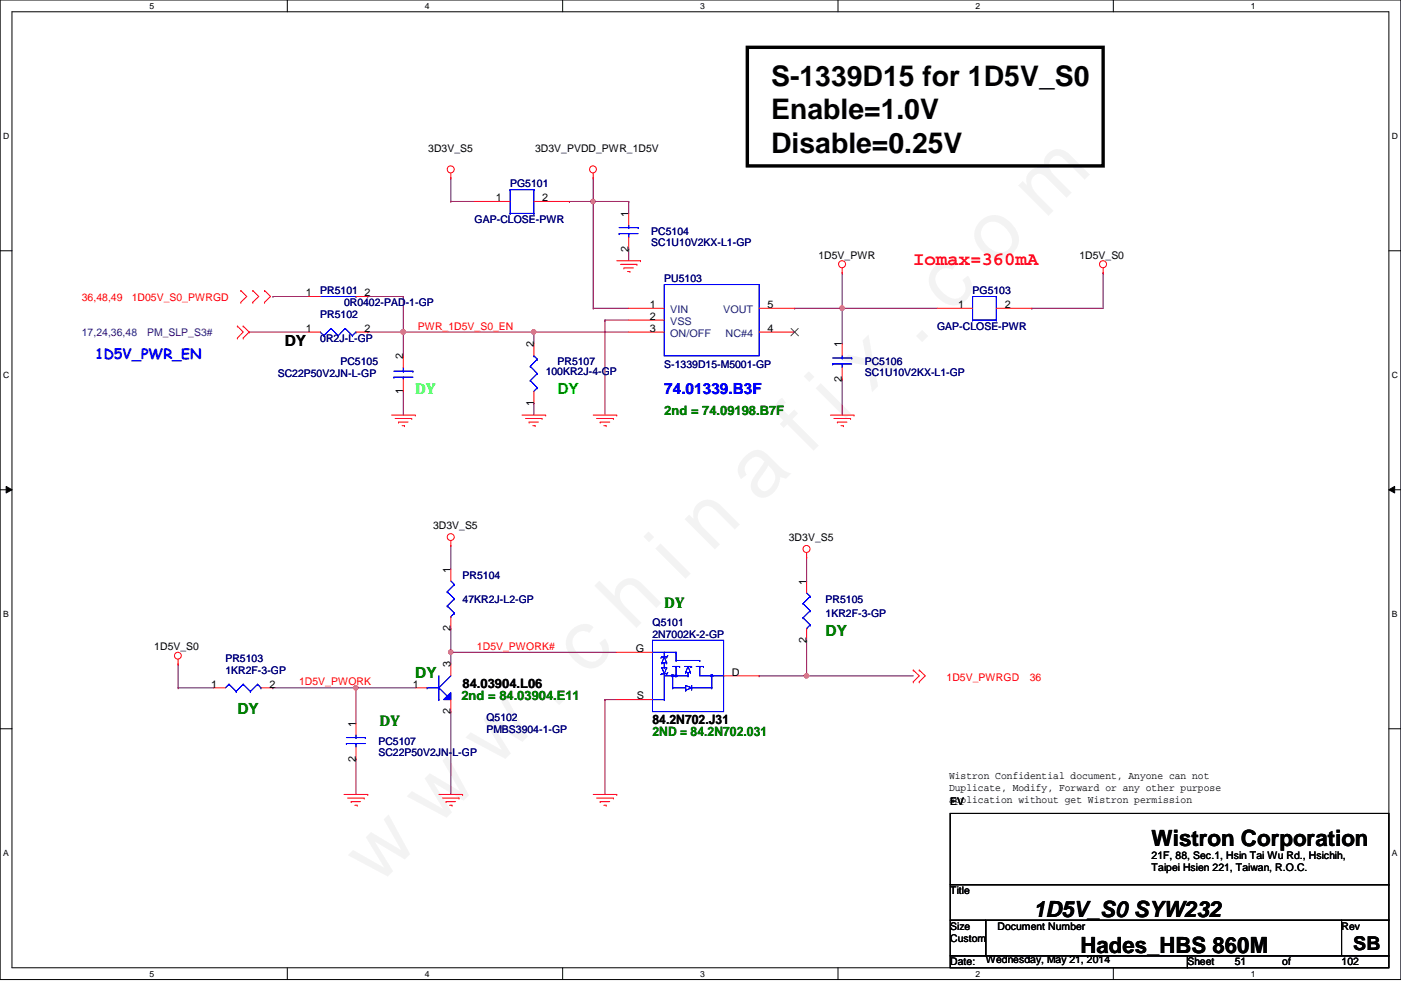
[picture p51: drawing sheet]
<svg xmlns="http://www.w3.org/2000/svg" width="297mm" height="210mm" viewBox="0 0 297 210" stroke-linecap="round" stroke-linejoin="round" font-family="sans-serif">
<defs><g id="words">
<text font-size="17.6" fill="#f0f" x="80.1" y="188" transform="rotate(-45 80.1 188)">w w w . c h i n a f i x . c o m</text>
<g font-size="6">
<text x="163.5" y="18.2">S-1339D15 for 1D5V_S0</text>
<text x="163.5" y="25.3">Enable=1.0V</text>
<text x="163.5" y="32.5">Disable=0.25V</text>
</g>
<g font-size="4.7">
<text x="244.2" y="179.4">Wistron Corporation</text>
<text x="219" y="194.4">1D5V_S0 SYW232</text>
<text x="229.1" y="202">Hades_HBS 860M</text>
</g>
<text font-size="4" fill="#f00" x="193.6" y="56.2">Iomax=360mA</text>
<text font-size="4" x="286.9" y="201.3">SB</text>
<text font-size="3.3" x="60.4" y="73.4">DY</text>
<text font-size="3.3" fill="#00ff40" x="88.1" y="83.5">DY</text>
<text font-size="3.3" fill="#0f0" x="118.2" y="83.4">DY</text>
<text font-size="3.3" fill="#00f" x="140.8" y="83.4">74.01339.B3F</text>
<g font-size="3.3" fill="#008000">
<text x="140.8" y="128.8">DY</text>
<text x="175" y="134.7">DY</text>
<text x="88.1" y="143.8">DY</text>
<text x="50.3" y="151.3">DY</text>
<text x="80.5" y="154">DY</text>
</g>
<text font-size="3" fill="#00f" x="20.1" y="76.2">1D5V_PWR_EN</text>
<g font-size="2.8" fill="#008000">
<text x="140.8" y="88.1">2nd = 74.09198.B7F</text>
<text x="97.8" y="148.4">2nd = 84.03904.E11</text>
<text x="138.3" y="156">2ND = 84.2N702.031</text>
</g>
<g font-size="2.8">
<text x="98.1" y="145.9">84.03904.L06</text>
<text x="138.3" y="153.5">84.2N702.J31</text>
</g>
<g font-size="2.2">
<text x="90.8" y="32.2">3D3V_S5</text>
<text x="113.5" y="32.2">3D3V_PVDD_PWR_1D5V</text>
<text x="105.1" y="42.7">1</text>
<text x="115" y="42.7">2</text>
<text x="133.3" y="46" transform="rotate(-90 133.3 46)">1</text>
<text x="133.3" y="53.3" transform="rotate(-90 133.3 53.3)">2</text>
<text x="173.5" y="54.8">1D5V_PWR</text>
<text x="228.9" y="54.8">1D5V_S0</text>
<text x="64.9" y="62.8">1</text>
<text x="77.3" y="62.8">2</text>
<text x="137.8" y="65.3">1</text>
<text x="162.7" y="65.3">5</text>
<text x="203.2" y="65.3">1</text>
<text x="213" y="65.3">2</text>
<text x="64.9" y="70.4">1</text>
<text x="77.3" y="70.4">2</text>
<text x="137.8" y="67.8">2</text>
<text x="137.8" y="70.4">3</text>
<text x="162.7" y="70.4">4</text>
<text x="85.5" y="76.2" transform="rotate(-90 85.5 76.2)">2</text>
<text x="113.2" y="73.7" transform="rotate(-90 113.2 73.7)">2</text>
<text x="178.5" y="73.7" transform="rotate(-90 178.5 73.7)">1</text>
<text x="85.5" y="83.5" transform="rotate(-90 85.5 83.5)">1</text>
<text x="178.5" y="81" transform="rotate(-90 178.5 81)">2</text>
<text x="113.2" y="86" transform="rotate(-90 113.2 86)">1</text>
<text x="91.8" y="112.1">3D3V_S5</text>
<text x="167.3" y="114.7">3D3V_S5</text>
<text x="95.5" y="121.4" transform="rotate(-90 95.5 121.4)">1</text>
<text x="171" y="124" transform="rotate(-90 171 124)">1</text>
<text x="32.7" y="137.8">1D5V_S0</text>
<text x="95.5" y="133.8" transform="rotate(-90 95.5 133.8)">2</text>
<text x="171" y="136.3" transform="rotate(-90 171 136.3)">2</text>
<text x="95.5" y="141.5" transform="rotate(-90 95.5 141.5)">3</text>
<text x="134.8" y="138.3">G</text>
<text x="155.2" y="143.3">D</text>
<text x="44.7" y="145.8">1</text>
<text x="57.1" y="145.8">2</text>
<text x="87.5" y="145.8">1</text>
<text x="135" y="148.3">S</text>
<text x="75.4" y="154.1" transform="rotate(-90 75.4 154.1)">1</text>
<text x="95.5" y="151.4" transform="rotate(-90 95.5 151.4)">2</text>
<text x="75.4" y="161.5" transform="rotate(-90 75.4 161.5)">2</text>
<text x="201.2" y="165.3">Wistron Confidential document, Anyone can not</text>
<text x="201.2" y="167.7">Duplicate, Modify, Forward or any other purpose</text>
<text x="201.2" y="170.2">application without get Wistron permission</text>
<text x="201.5" y="170.7">EV</text>
<text x="244.2" y="182.1">21F, 88, Sec.1, Hsin Tai Wu Rd., Hsichih,</text>
<text x="244.2" y="184.7">Taipei Hsien 221, Taiwan, R.O.C.</text>
<text x="201.5" y="189.6">Title</text>
<text x="201.5" y="197.1">Size</text>
<text x="211.5" y="197.1">Document Number</text>
<text x="284.4" y="197.1">Rev</text>
<text x="201.5" y="199.6">Custom</text>
<text x="201.5" y="204.7">Date:</text>
<text x="209" y="204.2">Wednesday, May 21, 2014</text>
<text x="251.8" y="204.7">Sheet</text>
<text x="261.8" y="204.7">51</text>
<text x="271.9" y="204.7">of</text>
<text x="284.4" y="204.7">102</text>
</g>
<g font-size="2.2" fill="#000080">
<text x="108.2" y="39.8">PG5101</text>
<text x="100.6" y="47.3">GAP-CLOSE-PWR</text>
<text x="138.1" y="49.8">PC5104</text>
<text x="138.1" y="52.1">SC1U10V2KX-L1-GP</text>
<text x="140.8" y="59.9">PU5103</text>
<text x="67.9" y="62.4">PR5101</text>
<text x="72.9" y="64.9">0R0402-PAD-1-GP</text>
<text x="206.2" y="62.4">PG5103</text>
<text x="67.9" y="67.4">PR5102</text>
<text x="198.7" y="69.9">GAP-CLOSE-PWR</text>
<text x="67.9" y="72.4">0R2J-L-GP</text>
<text x="72.2" y="77.5">PC5105</text>
<text x="118.2" y="77.5">PR5107</text>
<text x="140.8" y="77.9">S-1339D15-M5001-GP</text>
<text x="183.3" y="77.5">PC5106</text>
<text x="58.9" y="80">SC22P50V2JN-L-GP</text>
<text x="115.7" y="79.5">100KR2J-4-GP</text>
<text x="183.3" y="79.7">SC1U10V2KX-L1-GP</text>
<text x="98.1" y="122.7">PR5104</text>
<text x="98.1" y="127.8">47KR2J-L2-GP</text>
<text x="175" y="127.8">PR5105</text>
<text x="175" y="130.8">1KR2F-3-GP</text>
<text x="138.3" y="132.8">Q5101</text>
<text x="138.3" y="135.3">2N7002K-2-GP</text>
<text x="47.8" y="140.3">PR5103</text>
<text x="47.8" y="142.8">1KR2F-3-GP</text>
<text x="103.1" y="152.9">Q5102</text>
<text x="103.1" y="155.4">PMBS3904-1-GP</text>
<text x="80.2" y="157.9">PC5107</text>
<text x="80.2" y="160.2">SC22P50V2JN-L-GP</text>
</g>
<g font-size="2.2" fill="#f00">
<text x="17.4" y="63.9">36,48,49</text>
<text x="27.9" y="63.9">1D05V_S0_PWRGD</text>
<text x="88.6" y="69.9">PWR_1D5V_S0_EN</text>
<text x="101.1" y="137.8">1D5V_PWORK#</text>
<text x="63.4" y="145.3">1D5V_PWORK</text>
<text x="200.7" y="144.4">1D5V_PWRGD</text>
<text x="218.3" y="144.4">36</text>
</g>
<g font-size="2.2" fill="#400080">
<text x="17.4" y="71.2">17,24,36,48</text>
<text x="31.2" y="71.2">PM_SLP_S3#</text>
</g>
<g font-size="2.2" fill="#004080">
<text x="142.1" y="66.4">VIN</text>
<text x="142.1" y="68.9">VSS</text>
<text x="142.1" y="71.4">ON/OFF</text>
<text x="153.3" y="66.4">VOUT</text>
<text x="153.8" y="71.4">NC#4</text>
</g>
<g font-size="1.8">
<text x="31.7" y="1.9">5</text>
<text x="90.1" y="1.9">4</text>
<text x="148.5" y="1.9">3</text>
<text x="206.8" y="1.9">2</text>
<text x="265.2" y="1.9">1</text>
<text x=".7" y="29.4">D</text>
<text x="295.1" y="29.4">D</text>
<text x=".7" y="80.1">C</text>
<text x="295.1" y="80.1">C</text>
<text x=".7" y="130.8">B</text>
<text x="295.1" y="130.8">B</text>
<text x=".7" y="181.4">A</text>
<text x="295.1" y="181.4">A</text>
<text x="31.7" y="207.1">5</text>
<text x="90.1" y="207.1">4</text>
<text x="148.5" y="207.1">3</text>
<text x="206.8" y="207.1">2</text>
<text x="265.2" y="207.1">1</text>
</g>
</g></defs>
<path d="M0 0h297v207.7h-297zM2.5 2.5h292v202.7h-292z" fill="none" stroke="#000" stroke-width=".21"/>
<g fill="#fff">
<path d="M31.7 .3h1v1.9h-1z"/>
<path d="M31.7 205.4h1v2h-1z"/>
</g>
<path d="M60.9 0v2.5M60.9 205.2v2.5" fill="none" stroke="#000" stroke-width=".21"/>
<g fill="#fff">
<path d="M90.1 .3h1v1.9h-1z"/>
<path d="M90.1 205.4h1v2h-1z"/>
</g>
<path d="M119.3 0v2.5M119.3 205.2v2.5" fill="none" stroke="#000" stroke-width=".21"/>
<g fill="#fff">
<path d="M148.5 .3h.9v1.9h-.9z"/>
<path d="M148.5 205.4h.9v2h-.9z"/>
</g>
<path d="M177.7 0v2.5M177.7 205.2v2.5" fill="none" stroke="#000" stroke-width=".21"/>
<g fill="#fff">
<path d="M206.8 .3h1v1.9h-1z"/>
<path d="M206.8 205.4h1v2h-1z"/>
</g>
<path d="M236 0v2.5M236 205.2v2.5" fill="none" stroke="#000" stroke-width=".21"/>
<g fill="#fff">
<path d="M265.2 .3h1v1.9h-1z"/>
<path d="M265.2 205.4h1v2h-1z"/>
<path d="M.7 27.8h1.2v2h-1.2z"/>
<path d="M295.1 27.8h1.3v2h-1.3z"/>
<path d="M.7 78.5h1.2v2h-1.2z"/>
<path d="M295.1 78.5h1.3v2h-1.3z"/>
</g>
<path d="M0 53.2h2.5M294.5 53.2h2.5" fill="none" stroke="#000" stroke-width=".21"/>
<g fill="#fff">
<path d="M.7 129.2h1.2v1.9h-1.2z"/>
<path d="M295.1 129.2h1.2v1.9h-1.2z"/>
</g>
<path d="M0 103.8h2.5M1.3 103.1l1.2 .7-1.2 .7zM294.5 103.8l1.2-.7v1.4zM294.5 103.8h2.5" fill="none" stroke="#000" stroke-width=".21"/>
<path d="M1.3 103.1l1.2 .7-1.2 .7zM294.5 103.8l1.2-.7v1.4z" fill="#000"/>
<g fill="#fff">
<path d="M.7 179.8h1.2v2h-1.2z"/>
<path d="M295.1 179.8h1.2v2h-1.2z"/>
</g>
<path d="M0 154.5h2.5M294.5 154.5h2.5M201.5 172.5h93v15.1h-93zM201.5 187.6h93v7.5h-93zM201.5 195.1h7.5v7.5h-7.5zM209 195.1h75.4v7.5h-75.4zM284.4 195.1h10.1v7.5h-10.1zM201.5 202.6h50.3v2.6h-50.3zM251.8 202.6h42.7v2.6h-42.7z" fill="none" stroke="#000" stroke-width=".21"/>
<path d="M52.8 70.4h.1M52.8 70.4h12.6M57.9 62.9h.1M57.9 62.9h7.5M95.6 138.3h35.2M37.8 140.8h.1M37.8 145.8h.1M37.8 140.8v5M37.8 145.8h7.5M57.9 145.8h.1M57.9 145.8h17.6" fill="none" stroke="#800040" stroke-width=".21"/>
<g fill="none" stroke="#f00" stroke-width=".21">
<path d="M50.3 71.7h.1M50.3 69.1h.1M50.3 69.1l1.3 1.3-1.3 1.3M51.1 64.1h.1M51.1 61.6h.1M51.1 61.6l1.2 1.3-1.2 1.2M51.6 69.1h.1M51.6 71.7h.1M51.6 69.1l1.2 1.3-1.2 1.3M53.6 61.6h.1M53.6 64.1h.1M53.6 61.6l1.3 1.3-1.3 1.2"/>
<path d="M56.1 64.1h.1M56.1 61.6h.1M56.1 61.6l1.3 1.3-1.3 1.2M65.4 62.9h2.5M65.4 70.4h2.5M37.8 139.8v1M37.8 140.8h.1M45.3 145.8h2.5M55.3 145.8h2.6"/>
<circle cx="37.7" cy="139" r=".72"/>
</g>
<path d="M158.5 10h75.4v25.2h-75.4z" fill="none" stroke="#000" stroke-width=".72"/>
<path d="M48.6 145.1h.1M48.6 145.1l-.8 .7M48.6 145.1l1.5 1.5M50.1 146.6h.1M51.6 145.1h.1M51.6 145.1l-1.5 1.5M51.6 145.1l1.5 1.5M53.1 146.6h.1M54.6 145.1h.1M54.6 145.1l-1.5 1.5M54.6 145.1l.7 .7M55.3 145.8h.1" fill="none" stroke="#00f" stroke-width=".21"/>
<use href="#words"/>
</svg>
